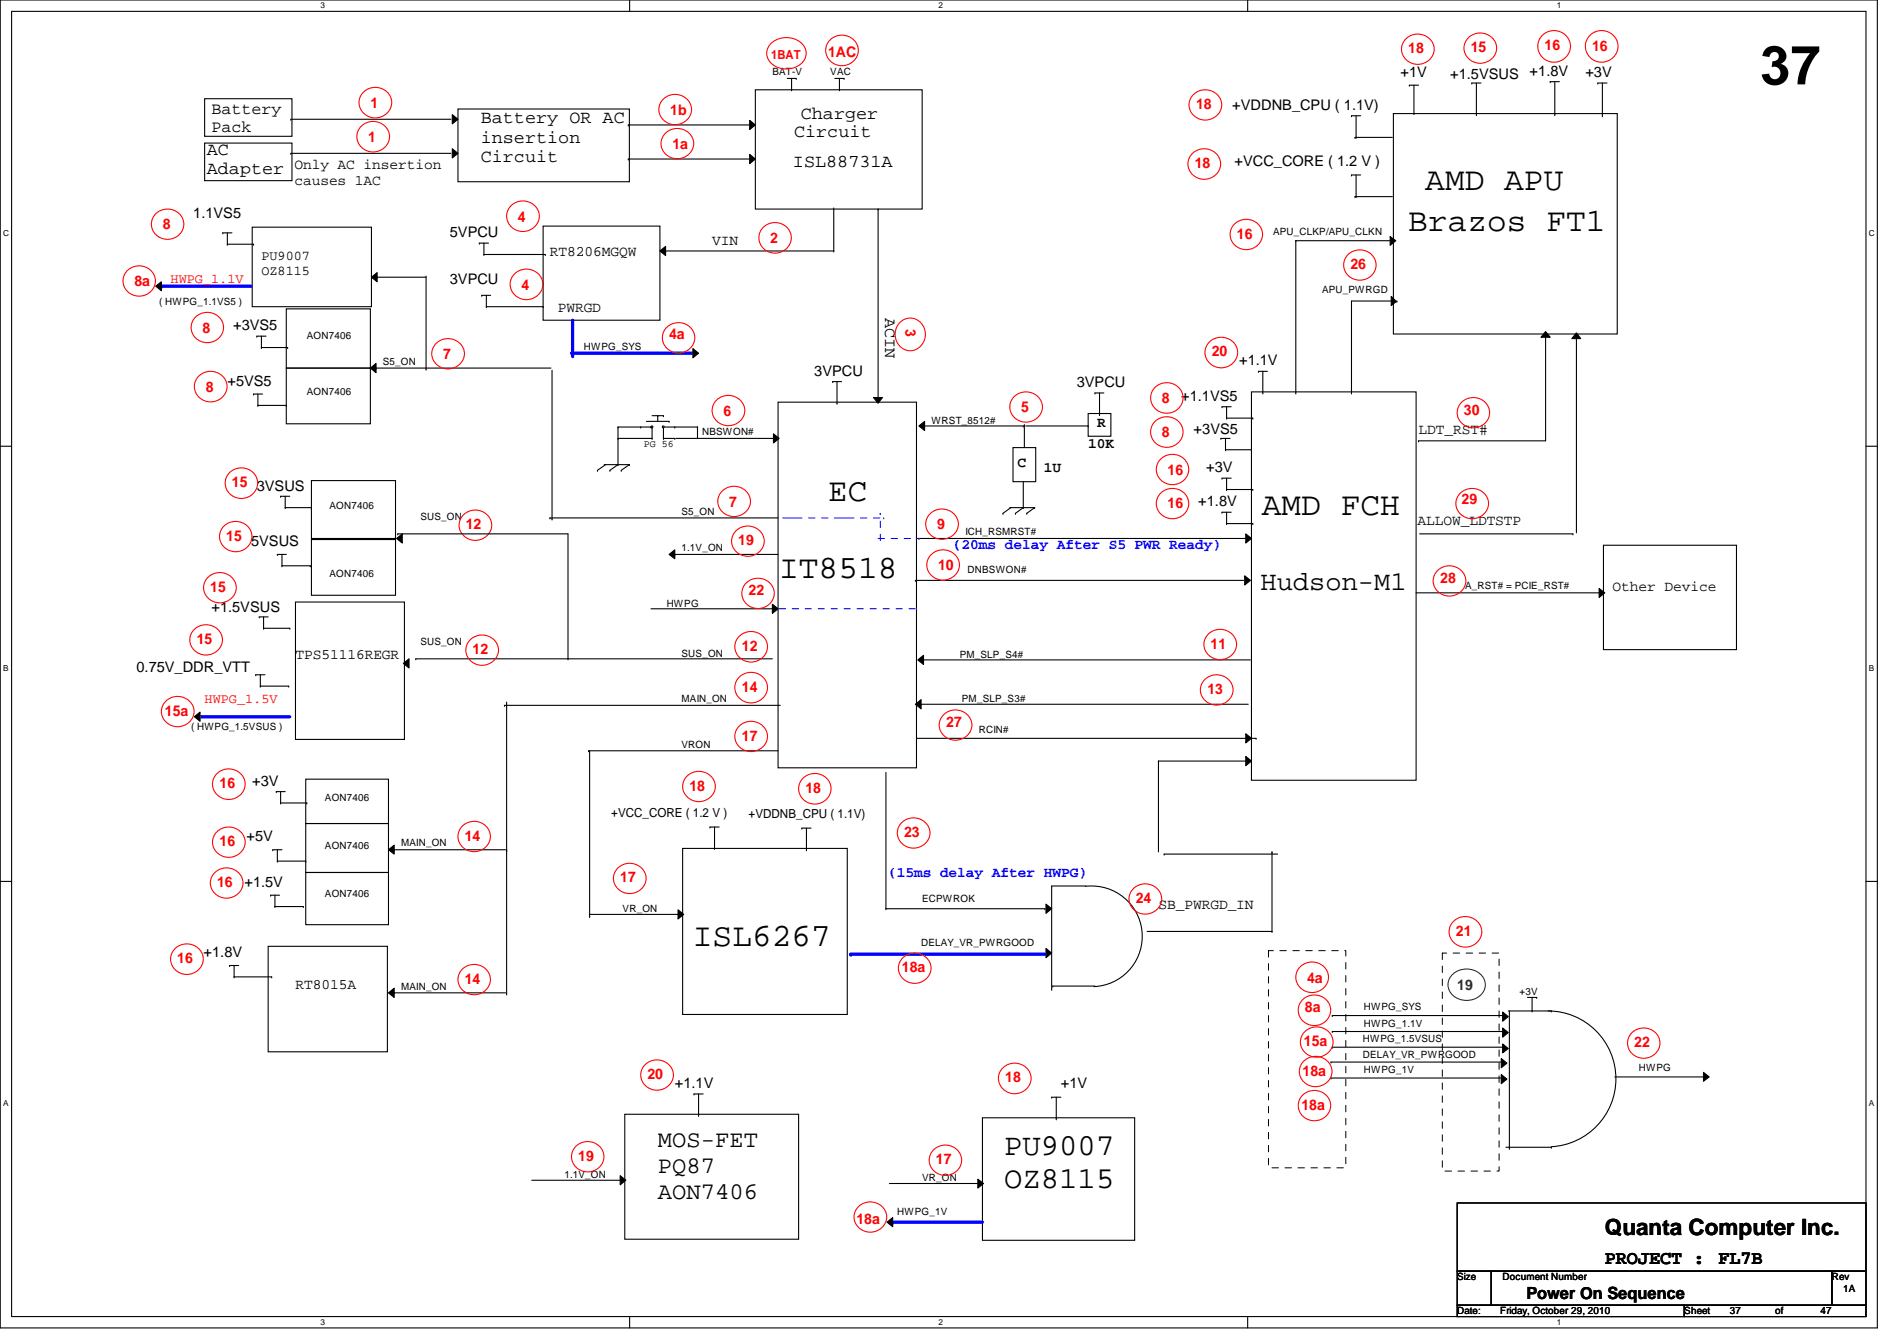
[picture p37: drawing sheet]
<svg xmlns="http://www.w3.org/2000/svg" width="297mm" height="210mm" viewBox="0 0 297 210" stroke-linecap="round" stroke-linejoin="round" font-family="sans-serif">
<defs><g id="words">
<text font-size="8.5" x="275.6" y="13.2">37</text>
<g font-size="5.1">
<text x="223.2" y="29.7">AMD APU</text>
<text x="220.5" y="36.1">Brazos FT1</text>
<text x="129.7" y="78.4">EC</text>
<text x="197.6" y="80.6">AMD FCH</text>
<text x="122" y="90.5">IT8518</text>
<text x="108.5" y="148.1">ISL6267</text>
</g>
<g font-size="4.8">
<text x="157.2" y="180.8">PU9007</text>
<text x="157.2" y="185.9">OZ8115</text>
</g>
<text font-size="4.2" x="197.4" y="92.3">Hudson-M1</text>
<g font-size="3.7">
<text x="103" y="179.6">MOS-FET</text>
<text x="103" y="183.6">PQ87</text>
<text x="103" y="187.6">AON7406</text>
</g>
<text font-size="3.5" x="251.3" y="193.3">Quanta Computer Inc.</text>
<g font-size="3">
<text x="251.3" y="197.9">PROJECT :</text>
<text x="269.1" y="197.9">FL7B</text>
</g>
<g font-size="2.8">
<text x="75.3" y="19.3">Battery OR AC</text>
<text x="75.3" y="22.3">insertion</text>
<text x="124.3" y="21.5">Circuit</text>
<text x="125.4" y="18.6">Charger</text>
<text x="32.4" y="24.3">AC</text>
<text x="32.4" y="27.3">Adapter</text>
<text x="75.3" y="25.3">Circuit</text>
<text x="124.2" y="26.1">ISL88731A</text>
</g>
<g font-size="2.6">
<text x="33.1" y="17.8">Battery</text>
<text x="33.1" y="20.6">Pack</text>
<text x="138.6" y="49.8" transform="rotate(90 138.6 49.8)">ACIN</text>
<text x="239" y="203.3">Power On Sequence</text>
</g>
<g font-size="2.3" fill="#f00">
<text x="129.7" y="8.9">1AC</text>
<text x="220.5" y="8.3">18</text>
<text x="230.3" y="8.2">15</text>
<text x="241.8" y="7.8">16</text>
<text x="249.3" y="8">16</text>
<text x="58" y="16.9">1</text>
<text x="104.9" y="17.9">1b</text>
<text x="187.3" y="17.1">18</text>
<text x="57.7" y="22.2">1</text>
<text x="105.3" y="23.3">1a</text>
<text x="187.1" y="26.3">18</text>
<text x="25.5" y="35.9">8</text>
<text x="81.1" y="34.7">4</text>
<text x="120.6" y="38">2</text>
<text x="193.7" y="37.3">16</text>
<text x="21" y="44.8">8a</text>
<text x="81.7" y="45.3">4</text>
<text x="211.5" y="42.1">26</text>
<text x="31.7" y="52.1">8</text>
<text x="104.8" y="53.1">4a</text>
<text x="141.8" y="51.6" transform="rotate(90 141.8 51.6)">3</text>
<text x="69.4" y="56.2">7</text>
<text x="189.7" y="55.8">20</text>
<text x="32.2" y="61.3">8</text>
<text x="113.3" y="65.1">6</text>
<text x="159.9" y="64.5">5</text>
<text x="181.9" y="63.1">8</text>
<text x="229.2" y="64.9">30</text>
<text x="181.9" y="68.5">8</text>
<text x="36.3" y="76.2">15</text>
<text x="182.8" y="74.3">16</text>
<text x="72.9" y="82.8">12</text>
<text x="114.2" y="79.3">7</text>
<text x="146.7" y="82.8">9</text>
<text x="182.8" y="79.5">16</text>
<text x="228.9" y="78.9">29</text>
<text x="35.4" y="84.6">15</text>
<text x="115.6" y="85.3">19</text>
<text x="146.9" y="89.2">10</text>
<text x="32.9" y="92.6">15</text>
<text x="117.2" y="93.1">22</text>
<text x="225.5" y="91.2">28</text>
<text x="30.8" y="100.8">15</text>
<text x="116.2" y="101.9">12</text>
<text x="189.6" y="101.5">11</text>
<text x="74" y="102.4">12</text>
<text x="25.8" y="112">15a</text>
<text x="116.2" y="108.2">14</text>
<text x="148.2" y="113.8">27</text>
<text x="189.1" y="108.6">13</text>
<text x="116.2" y="115.9">17</text>
<text x="34.4" y="123.4">16</text>
<text x="107.9" y="123.7">18</text>
<text x="126.1" y="124.1">18</text>
<text x="72.8" y="131.6">14</text>
<text x="141.6" y="131">23</text>
<text x="34.4" y="132.5">16</text>
<text x="34" y="138.9">16</text>
<text x="97.1" y="138.1">17</text>
<text x="177.8" y="141.4">24</text>
<text x="228" y="146.5">21</text>
<text x="27.8" y="150.7">16</text>
<text x="72.8" y="154">14</text>
<text x="141.2" y="152.2">18a</text>
<text x="204.7" y="153.8">4a</text>
<text x="204.3" y="158.4">8a</text>
<text x="204.2" y="163.7">15a</text>
<text x="255.9" y="163.9">22</text>
<text x="101.4" y="168.9">20</text>
<text x="157.4" y="169.4">18</text>
<text x="203.8" y="173.7">18a</text>
<text x="204" y="168.4">18a</text>
<text x="90.5" y="181.7">19</text>
<text x="146.6" y="182.2">17</text>
<text x="134.1" y="191.6">18a</text>
</g>
<g font-size="2.3">
<text x="239.5" y="11.9">+1.8V</text>
<text x="193" y="17.2">+VDDNB_CPU ( 1.1V)</text>
<text x="219.3" y="12">+1V</text>
<text x="227.1" y="12.4">+1.5VSUS</text>
<text x="248.2" y="12">+3V</text>
<text x="46.1" y="26.4">Only AC insertion</text>
<text x="46.1" y="28.9">causes 1AC</text>
<text x="193.3" y="25.9">+VCC_CORE ( 1.2 V )</text>
<text x="30.3" y="34.1">1.1VS5</text>
<text x="70.4" y="37.1">5VPCU</text>
<text x="86.1" y="40.1">RT8206MGQW</text>
<text x="111.5" y="38.3">VIN</text>
<text x="70.4" y="44.4">3VPCU</text>
<text x="36.5" y="51.7">+3VS5</text>
<text x="87.3" y="48.8">PWRGD</text>
<text x="127.5" y="58.8">3VPCU</text>
<text x="194" y="57.2">+1.1V</text>
<text x="35.6" y="60.4">+5VS5</text>
<text x="168.6" y="60.6">3VPCU</text>
<text x="185" y="62.7">+1.1VS5</text>
<text x="170.4" y="70.1">10K</text>
<text x="171.8" y="66.8">R</text>
<text x="186.9" y="67.9">+3VS5</text>
<text x="222.1" y="68">LDT_RST#</text>
<text x="40.2" y="76.9">3VSUS</text>
<text x="159.3" y="73.2">C</text>
<text x="163.4" y="73.9">1U</text>
<text x="188.8" y="73.9">+3V</text>
<text x="187.6" y="79.2">+1.8V</text>
<text x="222" y="82.2">ALLOW_LDTSTP</text>
<text x="39.3" y="85.5">5VSUS</text>
<text x="33.1" y="95.8">+1.5VSUS</text>
<text x="252.5" y="92.5">Other Device</text>
<text x="21.4" y="105.2">0.75V_DDR_VTT</text>
<text x="46.3" y="103.2">TPS51116REGR</text>
<text x="39.5" y="123">+3V</text>
<text x="38.6" y="131.7">+5V</text>
<text x="38.3" y="138.8">+1.5V</text>
<text x="181.4" y="142.3">SB_PWRGD_IN</text>
<text x="31.9" y="149.8">+1.8V</text>
<text x="46.3" y="154.8">RT8015A</text>
<text x="105.7" y="170.3">+1.1V</text>
<text x="166.1" y="170.3">+1V</text>
</g>
<g font-size="2.3" fill="#00f">
<text x="149.2" y="86">(20ms delay After S5 PWR Ready)</text>
<text x="139.1" y="137.3">(15ms delay After HWPG)</text>
</g>
<text font-size="2.3" fill="#008000" x="228.2" y="155">19</text>
<g font-size="2.1">
<text x="40.9" y="40.8">PU9007</text>
<text x="40.9" y="43">OZ8115</text>
</g>
<g font-size="2.1" fill="#f00">
<text x="26.7" y="44.3">HWPG_1.1V</text>
<text x="32" y="110.1">HWPG_1.5V</text>
</g>
<text font-size="1.9" fill="#f00" x="120.8" y="9.3">1BAT</text>
<g font-size="1.9">
<text x="95.7" y="127.8">+VCC_CORE ( 1.2 V )</text>
<text x="117.2" y="128">+VDDNB_CPU ( 1.1V)</text>
</g>
<g font-size="1.6">
<text x="120.9" y="11.8">BAT-V</text>
<text x="130" y="11.8">VAC</text>
<text x="199.3" y="36.8">APU_CLKP/APU_CLKN</text>
<text x="24.9" y="47.7">( HWPG_1.1VS5 )</text>
<text x="207" y="45.9">APU_PWRGD</text>
<text x="48" y="53">AON7406</text>
<text x="59.9" y="57.1">S5_ON</text>
<text x="91.4" y="54.8">HWPG_SYS</text>
<text x="48" y="61.9">AON7406</text>
<text x="100.8" y="70">PG 56</text>
<text x="109.9" y="68.1">NBSWON#</text>
<text x="145.8" y="66.3">WRST_8512#</text>
<text x="51.6" y="79.7">AON7406</text>
<text x="65.8" y="81.4">SUS_ON</text>
<text x="106.7" y="80.6">S5_ON</text>
<text x="151.2" y="83.8">ICH_RSMRST#</text>
<text x="106.7" y="86.2">1.1V_ON</text>
<text x="151.5" y="89.6">DNBSWON#</text>
<text x="51.6" y="90.3">AON7406</text>
<text x="104.4" y="95">HWPG</text>
<text x="229.4" y="92.1">A_RST# = PCIE_RST#</text>
<text x="65.8" y="101">SUS_ON</text>
<text x="106.7" y="102.8">SUS_ON</text>
<text x="150.3" y="103">PM_SLP_S4#</text>
<text x="106.7" y="109.9">MAIN_ON</text>
<text x="150.6" y="109.9">PM_SLP_S3#</text>
<text x="29.9" y="114.3">( HWPG_1.5VSUS )</text>
<text x="106.7" y="117">VRON</text>
<text x="153.3" y="114.7">RCIN#</text>
<text x="50.9" y="125.3">AON7406</text>
<text x="50.9" y="132.8">AON7406</text>
<text x="62.8" y="132.5">MAIN_ON</text>
<text x="50.9" y="140.5">AON7406</text>
<text x="97.5" y="142.8">VR_ON</text>
<text x="144.4" y="141.2">ECPWROK</text>
<text x="144.2" y="148.1">DELAY_VR_PWRGOOD</text>
<text x="62.8" y="154.9">MAIN_ON</text>
<text x="238" y="155.8">+3V</text>
<text x="213.6" y="158.1">HWPG_SYS</text>
<text x="213.6" y="160.7">HWPG_1.1V</text>
<text x="213.4" y="163.1">HWPG_1.5VSUS</text>
<text x="213.4" y="165.6">DELAY_VR_PWRGOOD</text>
<text x="256.6" y="167.7">HWPG</text>
<text x="213.6" y="168">HWPG_1V</text>
<text x="88.4" y="184.4">1.1V_ON</text>
<text x="144.4" y="184.9">VR_ON</text>
<text x="140.5" y="190.2">HWPG_1V</text>
<text x="228.2" y="200.4">Size</text>
<text x="235.3" y="200.4">Document Number</text>
<text x="286.8" y="200.4">Rev</text>
<text x="288.6" y="202.2">1A</text>
<text x="228.2" y="205.7">Date:</text>
<text x="234.9" y="205.7">Friday, October 29, 2010</text>
<text x="263.7" y="205.7">Sheet</text>
<text x="270.8" y="205.7">37</text>
<text x="278" y="205.7">of</text>
<text x="285.1" y="205.7">47</text>
</g>
<g font-size="1.3">
<text x="50.2" y="1.3">3</text>
<text x="147" y="1.3">2</text>
<text x="243.8" y="1.3">1</text>
<text x=".5" y="37">C</text>
<text x="292.6" y="37">C</text>
<text x=".5" y="105">B</text>
<text x="292.6" y="105">B</text>
<text x=".5" y="173.1">A</text>
<text x="292.6" y="173.1">A</text>
<text x="50.2" y="207.4">3</text>
<text x="147" y="207.4">2</text>
<text x="243.8" y="207.4">1</text>
</g>
</g></defs>
<path d="M0 0h294v207.9h-294zM1.8 1.8h290.4v204.3h-290.4z" fill="none" stroke="#000" stroke-width=".17"/>
<g fill="#fff">
<path d="M50.2 .2h.7v1.4h-.7z"/>
<path d="M50.2 206.2h.7v1.4h-.7z"/>
</g>
<path d="M98.6 0v1.8M98.6 206.1v1.8" fill="none" stroke="#000" stroke-width=".17"/>
<g fill="#fff">
<path d="M147 .2h.7v1.4h-.7z"/>
<path d="M147 206.2h.7v1.4h-.7z"/>
</g>
<path d="M195.4 0v1.8M195.4 206.1v1.8" fill="none" stroke="#000" stroke-width=".17"/>
<g fill="#fff">
<path d="M243.8 .2h.6v1.4h-.6z"/>
<path d="M243.8 206.2h.6v1.4h-.6z"/>
<path d="M.5 35.8h.9v1.4h-.9z"/>
<path d="M292.6 35.8h.9v1.4h-.9z"/>
<path d="M.5 103.9h.8v1.4h-.8z"/>
<path d="M292.6 103.9h.9v1.4h-.9z"/>
</g>
<path d="M0 69.8h1.8M292.2 69.8h1.8" fill="none" stroke="#000" stroke-width=".17"/>
<g fill="#fff">
<path d="M.5 172h.8v1.4h-.8z"/>
<path d="M292.6 172h.9v1.4h-.9z"/>
</g>
<g fill="none" stroke="#000" stroke-width=".17">
<path d="M32 15.5h13.7v5.8h-13.7zM45.5 18.7h.1M45.5 18.7h25.1M70.8 17.9l.9 .8-.9 .7zM71.7 17.1h26.8v11.3h-26.8zM98.4 19.6h.1M98.4 19.6h19M117.4 18.8l.9 .8-.9 .7zM118.3 14.1h26.1v18.6h-26.1zM123.3 12.3h1.4M123.9 14.1h.1M123.9 12.3v1.8"/>
<path d="M124.7 12.3h.1M130.7 12.3h1.5M131.4 14.1h.1M131.4 12.3v1.8M132.2 12.3h.1M32 22.4h13.7v5.9h-13.7zM45.5 24h.1M45.5 24h25.1M70.8 23.3l.9 .7-.9 .7zM75.1 38.1h.1M75.1 38.1h1.4M75.8 39.8h.1"/>
<path d="M75.8 39.8h9.6M75.8 38.1v1.7M85 35.4h18.3v14.7h-18.3zM85.4 39.8h.1M98.4 24.9h.1M98.4 24.9h19M103.3 39.3l.9-.7v1.4zM104.2 39.3h.1M104.2 39.3h26.4M117.4 24.2l.9 .7-.9 .7zM130.6 39.3h.1M130.6 32.6v6.7"/>
<path d="M75.4 46.2h.1M75.4 46.2h1.4M76.2 48h.1M76.2 48h8.8M76.2 46.2v1.8M85 48h.1M0 138h1.8M292.2 138h1.8M228.2 188.3h64v10.7h-64zM228.2 199h5.3v5.3h-5.3zM233.5 199h53.3v5.3h-53.3zM286.8 199h5.4v5.3h-5.4z"/>
<path d="M228.2 204.3h35.5v1.8h-35.5zM263.7 204.3h28.5v1.8h-28.5z"/>
</g>
<g fill="#000">
<path d="M70.8 17.9l.9 .8-.9 .7z" fill-rule="evenodd"/>
<path d="M117.4 18.8l.9 .8-.9 .7z" fill-rule="evenodd"/>
<path d="M70.8 23.3l.9 .7-.9 .7z" fill-rule="evenodd"/>
<path d="M103.3 39.3l.9-.7v1.4z" fill-rule="evenodd"/>
<path d="M117.4 24.2l.9 .7-.9 .7z" fill-rule="evenodd"/>
</g>
<path d="M120.7 6.8a3.6 3.6 0 0 1 5.2 .5 2.23 2.23 0 0 1-1.4 3.2 3.3 3.3 0 0 1-4.4-1.6 2.1 2.1 0 0 1 .6-2.1zM129.8 6.4a2.56 2.56 0 0 1 3.1-.7 2.56 2.56 0 0 1 1.4 2.7 2.56 2.56 0 0 1-3 1.8 2.56 2.56 0 0 1-2-2.9z" fill="none" stroke="#f00" stroke-width=".17"/>
<path d="M89.5 55.3h19.2" fill="none" stroke="#00f" stroke-width=".51"/>
<circle cx="108.7" cy="55.3" r=".25" fill="#00f"/>
<path d="M108.5 54.6l.9 .7-.9 .7z" fill-rule="evenodd" fill="#000"/>
<path d="M108.5 54.6l.9 .7-.9 .7z" fill="none" stroke="#000" stroke-width=".17"/>
<path d="M89.7 50.1v5.6" fill="none" stroke="#00f" stroke-width=".51"/>
<circle cx="89.7" cy="55.7" r=".25" fill="#00f"/>
<g fill="none" stroke="#000" stroke-width=".17">
<path d="M34.9 36.4h.1M34.9 36.4h1.4M35.6 38.2h.1M35.6 38.2h4.1M35.6 36.4v1.8M39.5 35.6h18.7v12.4h-18.7zM39.7 38.2h.1M137.5 32.7h.1M137.5 32.7v29.5M40.2 52.6h.1M40.2 52.6h1.5M40.9 54.4h.1"/>
<path d="M40.9 54.4h4.1M40.9 52.6v1.8M44.8 48.3h13.2v9.3h-13.2zM44.8 57.6h13.2v8.7h-13.2zM45 54.4h.1M58 57.6l.9-.7v1.4zM58.2 43.4l.9-.7v1.4zM58.9 57.6h.1M58.9 57.6h27.4M59.1 43.4h.1M59.1 43.4h7.6M66.7 57.8h.1"/>
<path d="M66.7 43.2v14.6M86.4 58v23.2M130.4 59.7h.1M130.4 59.7h1.4M131.1 59.7v3.4M211.6 47.3v14.2M242 51.9l.7 .9h-1.4zM242 52.6h.1M242 52.6v16.4h-19.9M246.8 52.1l.7 .9h-1.4zM246.8 52.8h.1M246.8 52.8v30.6"/>
<path d="M39.7 61.7h.1M39.7 61.7h1.4M40.4 63.5h.1M40.4 63.5h4.4M40.4 61.7v1.8M43.9 77.7h.1M43.9 77.7h1.5M44.7 79.5h.1M44.7 79.5h4.1M44.7 77.7v1.8M44.8 63.5h.1M48.8 75.2h13.1v9.1h-13.1z"/>
<path d="M48.8 79.5h.1M93.6 73.6h.1M94.6 72.7h3.9M94.8 72.7l-1.2 .9M95.5 73.6h.1M96.8 66.8h.1M96.8 68.6h.1M96.8 72.7h.1M96.8 66.8v5.9M96.8 66.8h5.1M96.8 68.6h5.3M96.8 72.7l-1.3 .9"/>
<path d="M97.3 73.6h.1M98.5 72.7h.1M98.5 72.7l-1.2 .9M100.3 66.8h.1M101.2 66h3.6M101.9 66.8h.1M102 66.7h.2v.2h-.2zM102.1 68.6h.1M102.1 65.1h1.8M102.1 67v1.6M103 65.1h.1M103 65.1v.9"/>
<path d="M103.7 66.7h.3v.2h-.3zM103.9 65.1h.1M103.9 68.6h.1M103.9 68.6h1.8M103.9 67v1.6M104.1 66.8h5.1M104.8 66h.1M105.7 66.8h.1M105.7 68.6h.1M105.8 68.6h15.3M109.2 66.8h.1M109.2 66.8v1.8"/>
<path d="M121.1 67.9l.9 .7-.9 .7zM121.1 68.6h.1M121.8 62.9h21.7v57.3h-21.7zM131.1 63.1h.1M136.8 62.2h1.4l-.7 .9zM143.9 66.7l.9-.7v1.4zM144.2 66.7h16M158.1 79.5h3.9M158.3 79.5l-1.2 .8M158.6 70.1h3.6v5.3h-3.6zM160.2 66.7h.1M160.2 79.5h.1"/>
<path d="M160.2 75.4v4.1M160.2 79.5l-1.2 .8M160.4 66.5h.1M160.4 66.5v3.6M160.6 66.7h9.8M162 79.5h.1M162 79.5l-1.2 .8M170.4 64.7h3.5v3.6h-3.5zM170.4 66.7h.1M171.4 61.5h.1M171.4 61.5h1.4M172.2 64.9h.1"/>
<path d="M172.2 61.5v3.4M196 61.3h25.7v60.8h-25.7zM211.6 61.5h.1M222.1 69h.1M40.6 96.6h.1M40.6 96.6h1.4M41.3 98.3h.1M41.3 98.3h4.1M41.3 96.6v1.7M43.4 86.8h.1M43.4 86.8h1.4M44.2 88.6h.1"/>
<path d="M44.2 88.6h4.4M44.2 86.8v1.8M45.4 98.3h.1M46.3 94.2h17v21.5h-17zM48.6 88.6h.1M48.8 84.5h13.1v8.7h-13.1zM86.1 81.1h.1M86.1 81.1h35.7M86.4 81.2h.1M88.9 83.6v19.5M143.3 90.8h.1M143.3 90.8h51.4"/>
<path d="M143.5 84.3h.1M143.5 84.3h51.6M157.1 80.3h.1M159 80.3h.1M160.8 80.3h.1M194.9 90.1l.9 .7-.9 .8zM195.1 83.6l.9 .7-.9 .7zM221.7 92.8h29.4M222.3 83.6h24M246.3 83.6h.1M250.4 92.1l.9 .7-.9 .7zM251.1 92.8h.1"/>
<path d="M40 105.6h.1M40 105.6h1.5M40.8 107.4h.1M40.8 107.4h4.4M40.8 105.6v1.8M45.2 107.4h.1M63.2 103.8l.8-.7v1.5zM65.1 103.1h.1M65.1 103.1h55.8M79 110.4h.1M79 110.4h43.2M79.3 109.9v45.7"/>
<path d="M88.9 103.1h.1M143.3 110.2l.9-.7v1.5zM143.5 115.6h53.2M143.7 103.3l.9-.7v1.4zM144.2 110.2h.1M144.2 110.2h51.2M144.6 103.3h.1M144.6 103.3h51.2M195.1 114.9l.9 .7-.9 .7zM196.7 115.6h.1M42.7 133h.1M42.7 133h1.5"/>
<path d="M43.3 123.9h.1M43.3 123.9h1.4M43.4 134.8h.1M43.4 134.8h4.5M43.4 133v1.8M43.9 125.7h.1M43.9 125.7h4.1M43.9 123.9v1.8M47.9 122h12.9v6.9h-12.9zM47.9 128.9h12.9v7.7h-12.9zM47.9 136.6h12.9v8.1h-12.9zM47.9 134.8h.1"/>
<path d="M48 125.7h.1M60.8 133l.9-.7v1.4zM61.7 133h.1M61.7 133h17.5M79.3 133.2h.1M42 148.1h18.7v16.5h-18.7zM60.8 155.4l.9-.7v1.4zM61.7 155.4h.1M61.7 155.4h17.5M79.3 155.6h.1"/>
</g>
<g fill="none" stroke="#f00" stroke-width=".17">
<path d="M56.4 19.9a2.56 2.56 0 0 1 3.1-.7 2.56 2.56 0 0 1 1.4 2.7 2.56 2.56 0 0 1-3 1.8 2.56 2.56 0 0 1-2-2.9zM56.8 14.6a2.56 2.56 0 0 1 3-.7 2.56 2.56 0 0 1 1.5 2.7 2.56 2.56 0 0 1-3 1.8 2.56 2.56 0 0 1-2-2.9zM103.7 15.7a2.56 2.56 0 0 1 3-.7 2.56 2.56 0 0 1 1.5 2.7 2.56 2.56 0 0 1-3 1.8 2.56 2.56 0 0 1-2-2.9zM24.2 33.6a2.54 2.54 0 0 1 3.1-.7 2.54 2.54 0 0 1 1.4 2.7 2.54 2.54 0 0 1-3 1.8 2.54 2.54 0 0 1-1.9-2.9zM79.9 32.3a2.56 2.56 0 0 1 3-.6 2.56 2.56 0 0 1 1.5 2.7 2.56 2.56 0 0 1-3 1.8 2.56 2.56 0 0 1-2-2.9zM104.1 21a2.56 2.56 0 0 1 3-.7 2.56 2.56 0 0 1 1.5 2.7 2.56 2.56 0 0 1-3 1.8 2.56 2.56 0 0 1-2-2.9zM119.4 35.7a2.54 2.54 0 0 1 3-.7 2.54 2.54 0 0 1 1.4 2.8 2.52 2.52 0 0 1-3.2 1.7 2.52 2.52 0 0 1-1.5-3.3zM30.5 49.8a2.54 2.54 0 0 1 3-.7 2.54 2.54 0 0 1 1.4 2.7 2.54 2.54 0 0 1-2.9 1.8 2.54 2.54 0 0 1-2-2.9zM31 59a2.56 2.56 0 0 1 3-.7 2.56 2.56 0 0 1 1.5 2.7 2.56 2.56 0 0 1-3 1.9 2.56 2.56 0 0 1-2-3zM68.2 53.9a2.56 2.56 0 0 1 3-.7 2.56 2.56 0 0 1 1.5 2.7 2.56 2.56 0 0 1-3 1.8 2.56 2.56 0 0 1-2-2.9zM80.4 43a2.56 2.56 0 0 1 3.1-.7 2.56 2.56 0 0 1 1.4 2.7 2.56 2.56 0 0 1-3 1.9 2.56 2.56 0 0 1-2-3zM104.3 51.4a2.54 2.54 0 0 1 3-.7 2.54 2.54 0 0 1 1.4 2.7 2.54 2.54 0 0 1-3 1.8 2.54 2.54 0 0 1-1.9-2.9z"/>
<path d="M141 50.3a2.46 2.46 0 0 1 3.3 .3 2.46 2.46 0 0 1 .1 3.3 2.33 2.33 0 0 1-2.7 .8 2.33 2.33 0 0 1-1.5-2.4 2.61 2.61 0 0 1 .8-2zM210.9 40a2.54 2.54 0 0 1 3-.7 2.54 2.54 0 0 1 1.5 2.7 2.54 2.54 0 0 1-3 1.8 2.54 2.54 0 0 1-1.9-2.9zM35.8 74.1a2.54 2.54 0 0 1 3-.7 2.54 2.54 0 0 1 1.5 2.8 2.52 2.52 0 0 1-3.3 1.7 2.52 2.52 0 0 1-1.5-3.3zM112.1 62.8a2.56 2.56 0 0 1 3-.7 2.56 2.56 0 0 1 1.5 2.7 2.56 2.56 0 0 1-3 1.8 2.56 2.56 0 0 1-2-2.9zM113 77a2.56 2.56 0 0 1 3-.7 2.56 2.56 0 0 1 1.4 2.7 2.56 2.56 0 0 1-3 1.8 2.56 2.56 0 0 1-1.9-2.9zM158.7 62.2a2.56 2.56 0 0 1 3-.7 2.56 2.56 0 0 1 1.5 2.7 2.56 2.56 0 0 1-3 1.8 2.56 2.56 0 0 1-2-2.8zM228.5 77.3a2.56 2.56 0 0 1 3-.7 2.56 2.56 0 0 1 1.5 2.8 2.56 2.56 0 0 1-3 1.8 2.56 2.56 0 0 1-2-2.9zM228.7 63.1a2.54 2.54 0 0 1 3-.7 2.54 2.54 0 0 1 1.5 2.7 2.54 2.54 0 0 1-3 1.8 2.54 2.54 0 0 1-2-2.8zM32.4 90.5a2.56 2.56 0 0 1 3-.7 2.56 2.56 0 0 1 1.5 2.7 2.56 2.56 0 0 1-3 1.8 2.56 2.56 0 0 1-2-2.9zM34.9 82.5a2.54 2.54 0 0 1 3-.7 2.54 2.54 0 0 1 1.5 2.7 2.54 2.54 0 0 1-3 1.8 2.54 2.54 0 0 1-2-2.9zM72.4 80.7a2.56 2.56 0 0 1 3-.7 2.56 2.56 0 0 1 1.5 2.7 2.56 2.56 0 0 1-3 1.8 2.56 2.56 0 0 1-2-2.8zM115.6 99.7a2.56 2.56 0 0 1 3-.7 2.56 2.56 0 0 1 1.5 2.8 2.56 2.56 0 0 1-3 1.8 2.56 2.56 0 0 1-2-2.9z"/>
<path d="M145.5 80.6a2.56 2.56 0 0 1 3-.7 2.56 2.56 0 0 1 1.5 2.7 2.56 2.56 0 0 1-3 1.8 2.56 2.56 0 0 1-2-2.9zM145.7 87a2.56 2.56 0 0 1 3-.7 2.56 2.56 0 0 1 1.5 2.7 2.56 2.56 0 0 1-3 1.8 2.56 2.56 0 0 1-2-2.9zM189.1 99.4a2.56 2.56 0 0 1 3-.7 2.56 2.56 0 0 1 1.5 2.7 2.56 2.56 0 0 1-3 1.8 2.56 2.56 0 0 1-2-2.9zM225 89.4a2.56 2.56 0 0 1 3-.6 2.56 2.56 0 0 1 1.5 2.7 2.56 2.56 0 0 1-3 1.8 2.56 2.56 0 0 1-2-2.9zM73.5 100.3a2.56 2.56 0 0 1 3-.7 2.56 2.56 0 0 1 1.5 2.7 2.56 2.56 0 0 1-3 1.8 2.56 2.56 0 0 1-2-2.9zM115.6 106.1a2.56 2.56 0 0 1 3-.7 2.56 2.56 0 0 1 1.5 2.8 2.56 2.56 0 0 1-3 1.8 2.56 2.56 0 0 1-2-2.9zM147.6 112a2.56 2.56 0 0 1 3-.7 2.56 2.56 0 0 1 1.5 2.7 2.56 2.56 0 0 1-3 1.8 2.56 2.56 0 0 1-2-2.8zM188.5 106.5a2.56 2.56 0 0 1 3-.7 2.56 2.56 0 0 1 1.5 2.7 2.56 2.56 0 0 1-3 1.8 2.56 2.56 0 0 1-2-2.9zM72.3 129.5a2.54 2.54 0 0 1 3-.7 2.54 2.54 0 0 1 1.4 2.7 2.54 2.54 0 0 1-3 1.8 2.54 2.54 0 0 1-1.9-2.9zM72.3 151.8a2.54 2.54 0 0 1 3-.6 2.54 2.54 0 0 1 1.4 2.7 2.54 2.54 0 0 1-3 1.8 2.54 2.54 0 0 1-1.9-2.9z"/>
</g>
<g fill="#000">
<path d="M58 57.6l.9-.7v1.4z" fill-rule="evenodd"/>
<path d="M58.2 43.4l.9-.7v1.4z" fill-rule="evenodd"/>
<path d="M242 51.9l.7 .9h-1.4z" fill-rule="evenodd"/>
<path d="M246.8 52.1l.7 .9h-1.4z" fill-rule="evenodd"/>
<path d="M121.1 67.9l.9 .7-.9 .7z" fill-rule="evenodd"/>
<path d="M136.8 62.2h1.4l-.7 .9z" fill-rule="evenodd"/>
<path d="M143.9 66.7l.9-.7v1.4z" fill-rule="evenodd"/>
<path d="M194.9 90.1l.9 .7-.9 .8z" fill-rule="evenodd"/>
<path d="M195.1 83.6l.9 .7-.9 .7z" fill-rule="evenodd"/>
<path d="M250.4 92.1l.9 .7-.9 .7z" fill-rule="evenodd"/>
<path d="M63.2 103.8l.8-.7v1.5z" fill-rule="evenodd"/>
<path d="M143.3 110.2l.9-.7v1.5z" fill-rule="evenodd"/>
<path d="M143.7 103.3l.9-.7v1.4z" fill-rule="evenodd"/>
<path d="M195.1 114.9l.9 .7-.9 .7z" fill-rule="evenodd"/>
<path d="M60.8 133l.9-.7v1.4z" fill-rule="evenodd"/>
<path d="M60.8 155.4l.9-.7v1.4z" fill-rule="evenodd"/>
</g>
<path d="M25.3 44.8h14" fill="none" stroke="#00f" stroke-width=".51"/>
<circle cx="25.3" cy="44.8" r=".25" fill="#00f"/>
<path d="M24.4 44.8l.9-.7v1.4z" fill-rule="evenodd" fill="#000"/>
<path d="M24.4 44.8l.9-.7v1.4z" fill="none" stroke="#000" stroke-width=".17"/>
<path d="M19.8 42.5a2.54 2.54 0 0 1 3-.7 2.54 2.54 0 0 1 1.5 2.7 2.54 2.54 0 0 1-3 1.8 2.54 2.54 0 0 1-2-2.9zM30.3 98.7a2.56 2.56 0 0 1 3-.7 2.56 2.56 0 0 1 1.5 2.7 2.56 2.56 0 0 1-3 1.8 2.56 2.56 0 0 1-2-2.9z" fill="none" stroke="#f00" stroke-width=".17"/>
<path d="M31.3 112.2h14.1" fill="none" stroke="#00f" stroke-width=".51"/>
<circle cx="31.3" cy="112.2" r=".25" fill="#00f"/>
<g fill="#000">
<path d="M217.7 37l.9 .7-.9 .7z" fill-rule="evenodd"/>
<path d="M104.8 86.8l.9-.7v1.4z" fill-rule="evenodd"/>
<path d="M120.9 94.6l.9 .7-.9 .7z" fill-rule="evenodd"/>
<path d="M30.4 112.2l.9-.7v1.4z" fill-rule="evenodd"/>
<path d="M106.2 142.4l.9 .7-.9 .7z" fill-rule="evenodd"/>
<path d="M163.8 141.5l.9 .7-.9 .8z" fill-rule="evenodd"/>
<path d="M163.8 148.5l.9 .7-.9 .7z" fill-rule="evenodd"/>
<path d="M235.3 158.4l.9 .7-.9 .8z" fill-rule="evenodd"/>
<path d="M235.1 165.7l.9 .7-.9 .7z" fill-rule="evenodd"/>
<path d="M235.1 168.2l.9 .7-.9 .7z" fill-rule="evenodd"/>
<path d="M235.3 160.9l.9 .7-.9 .7z" fill-rule="evenodd"/>
<path d="M235.3 163.4l.9 .7-.9 .7z" fill-rule="evenodd"/>
<path d="M266.7 167.9l.9 .7-.9 .6z" fill-rule="evenodd"/>
<path d="M153.1 184.6l.9 .7-.9 .7z" fill-rule="evenodd"/>
</g>
<g fill="none" stroke="#000" stroke-width=".17">
<path d="M218.2 17.8h35v34.5h-35zM230.5 13h.1M230.5 13h1.4M231.2 17.9h.1M231.2 13v4.9M217.7 37l.9 .7-.9 .7zM197.1 58.1h.1M197.1 58.1h1.4M197.7 58.1v3.4M191.2 68.6h.1M191.2 68.6h1.4M191.3 63.7h.1"/>
<path d="M191.3 74.8h.1M191.3 63.7h1.5M191.3 74.8h1.5M191.9 70.4h.1M191.9 70.4h4.1M191.9 68.6v1.8M192.1 65.4h.1M192.1 76.6h.1M192.1 65.4h4.1M192.1 63.7v1.7M192.1 74.8v1.8M192.1 76.6h4.1"/>
<path d="M196 70.4h.1M196.2 65.4h.1M196.2 76.6h.1M197.7 61.5h.1M101.9 95.3h19.2M104.8 86.8l.9-.7v1.4zM105.7 86.8h.1M105.7 86.8h16.1M120.9 94.6l.9 .7-.9 .7zM121.1 95.3h.1M251.1 85.3h20.8v16.4h-20.8zM30.4 112.2l.9-.7v1.4z"/>
<path d="M92.2 117.5h.1M92.2 117.5h29.6M92.3 117.5v26M106.9 132.8h25.8v26h-25.8zM111.2 129.5h.1M111.2 129.5h1.4M111.9 132.8h.1M111.9 129.5v3.3M164.7 138.7h.1M164.7 138.7h5.3M164.7 138.9v16M170 138.7a7.9 7.9 0 0 1 8.8 7.2 7.9 7.9 0 0 1-7.5 8.5"/>
<path d="M92.3 143.5h.1M92.3 143.1h14.1M106.2 142.4l.9 .7-.9 .7zM106.4 143.1h.1M163.8 141.5l.9 .7-.9 .8zM163.8 148.5l.9 .7-.9 .7zM164.7 154.9h.1M164.8 154.3h.1M164.8 154.3h6.6M208.6 159h.1M208.6 159h26.7M235.3 158.4l.9 .7-.9 .8z"/>
<path d="M236.2 158.2h6.7M239.2 156.1h1.4M239.9 158.2h.1M239.9 156.1v2.1M240.6 156.1h.1M242.4 158.2a10.6 10.6 0 0 1 10.6 10.4 10.6 10.6 0 0 1-10.1 10.9M242.9 158.2h.1M153.8 175h23.9v19.1h-23.9zM164.7 171.7h.1M164.7 171.7h1.4M165.4 175.1h.1M165.4 171.7v3.4"/>
<path d="M208.4 166.2h.1M208.4 168.7h.1M208.4 166.2h26.7M208.4 168.7h26.7M208.6 161.5h.1M208.6 163.9h.1M208.6 161.5h26.7M208.6 163.9h26.7M235.1 165.7l.9 .7-.9 .7zM235.1 168.2l.9 .7-.9 .7zM235.3 160.9l.9 .7-.9 .7zM235.3 163.4l.9 .7-.9 .7z"/>
<path d="M235.8 179.6h7.1M242.9 179.6h.1M252.9 168.6h14M266.7 167.9l.9 .7-.9 .6zM266.9 168.6h.1M139.3 185.3h14M153.1 184.6l.9 .7-.9 .7zM153.3 185.3h.1"/>
</g>
<g fill="none" stroke="#f00" stroke-width=".17">
<path d="M189.2 53.7a2.56 2.56 0 0 1 3.1-.7 2.56 2.56 0 0 1 1.4 2.7 2.56 2.56 0 0 1-3 1.8 2.56 2.56 0 0 1-2-2.9zM180.7 60.8a2.54 2.54 0 0 1 3-.7 2.54 2.54 0 0 1 1.5 2.7 2.52 2.52 0 0 1-3.3 1.8 2.52 2.52 0 0 1-1.5-3.4zM180.7 66.1a2.54 2.54 0 0 1 3-.7 2.54 2.54 0 0 1 1.5 2.8 2.52 2.52 0 0 1-3.3 1.7 2.52 2.52 0 0 1-1.5-3.3zM181.6 72a2.54 2.54 0 0 1 3-.7 2.54 2.54 0 0 1 1.5 2.7 2.54 2.54 0 0 1-3 1.8 2.54 2.54 0 0 1-2-2.9zM115.1 83.2a2.56 2.56 0 0 1 3-.7 2.56 2.56 0 0 1 1.5 2.7 2.56 2.56 0 0 1-3 1.8 2.56 2.56 0 0 1-2-2.8zM116.7 91.4a2.54 2.54 0 0 1 3-.7 2.54 2.54 0 0 1 1.5 2.7 2.54 2.54 0 0 1-3 1.8 2.54 2.54 0 0 1-2-2.9zM25.8 109.9a2.56 2.56 0 0 1 3-.7 2.56 2.56 0 0 1 1.5 2.7 2.56 2.56 0 0 1-3 1.8 2.56 2.56 0 0 1-2-2.9zM115.6 113.8a2.56 2.56 0 0 1 3-.7 2.56 2.56 0 0 1 1.5 2.7 2.56 2.56 0 0 1-3 1.8 2.56 2.56 0 0 1-2-2.9zM33.8 121.2a2.56 2.56 0 0 1 3-.6 2.56 2.56 0 0 1 1.5 2.7 2.56 2.56 0 0 1-3 1.8 2.56 2.56 0 0 1-2-2.9zM33.8 130.3a2.56 2.56 0 0 1 3-.6 2.56 2.56 0 0 1 1.5 2.7 2.56 2.56 0 0 1-3 1.8 2.56 2.56 0 0 1-2-2.9zM96.6 136a2.56 2.56 0 0 1 3-.7 2.56 2.56 0 0 1 1.5 2.7 2.56 2.56 0 0 1-3 1.8 2.56 2.56 0 0 1-2-2.8zM107.4 121.6a2.56 2.56 0 0 1 3.1-.7 2.56 2.56 0 0 1 1.4 2.7 2.56 2.56 0 0 1-3 1.8 2.56 2.56 0 0 1-1.9-2.8z"/>
<path d="M141.1 128.9a2.56 2.56 0 0 1 3-.7 2.56 2.56 0 0 1 1.5 2.7 2.56 2.56 0 0 1-3 1.8 2.56 2.56 0 0 1-2-2.9zM177.3 139.2a2.56 2.56 0 0 1 3-.7 2.56 2.56 0 0 1 1.5 2.7 2.56 2.56 0 0 1-3 1.8 2.56 2.56 0 0 1-2-2.8zM203.5 151.5a2.56 2.56 0 0 1 3-.7 2.56 2.56 0 0 1 1.5 2.7 2.56 2.56 0 0 1-3.1 1.8 2.56 2.56 0 0 1-1.9-2.9zM203.8 156.6a2.54 2.54 0 0 1 3-.7 2.54 2.54 0 0 1 1.5 2.8 2.52 2.52 0 0 1-3.2 1.7 2.52 2.52 0 0 1-1.6-3.3zM156.9 167.3a2.56 2.56 0 0 1 3-.7 2.56 2.56 0 0 1 1.5 2.7 2.56 2.56 0 0 1-3 1.9 2.56 2.56 0 0 1-2-3zM203.8 171.6a2.54 2.54 0 0 1 3-.7 2.54 2.54 0 0 1 1.5 2.7 2.54 2.54 0 0 1-3 1.8 2.54 2.54 0 0 1-2-2.9zM204 166.2a2.56 2.56 0 0 1 3-.7 2.56 2.56 0 0 1 1.5 2.8 2.56 2.56 0 0 1-3 1.8 2.56 2.56 0 0 1-2-2.9zM204.2 161.6a2.56 2.56 0 0 1 3-.7 2.56 2.56 0 0 1 1.5 2.7 2.56 2.56 0 0 1-3 1.8 2.56 2.56 0 0 1-2-2.8zM255.4 161.8a2.54 2.54 0 0 1 3-.7 2.54 2.54 0 0 1 1.5 2.7 2.54 2.54 0 0 1-3 1.8 2.54 2.54 0 0 1-2-2.9zM146 180.1a2.54 2.54 0 0 1 3-.7 2.54 2.54 0 0 1 1.5 2.7 2.54 2.54 0 0 1-3 1.8 2.54 2.54 0 0 1-1.9-2.8z"/>
</g>
<path d="M198.6 148.8h12.1v34h-12.1zM225.8 149.2h8.9v34.1h-8.9z" fill="none" stroke="#000" stroke-width=".16" stroke-dasharray="1 1 1 1 1 1 1 1"/>
<path d="M227.4 152.6a3.1 3.1 0 0 1 5.1 1 2.6 2.6 0 0 1-2.8 3 2.53 2.53 0 0 1-2.7-3.5z" fill="none" stroke="#008000" stroke-width=".17"/>
<path d="M122 95.3h21.5M137.5 84.3h6.4M137.8 84.6v-4.3M137.8 80.3h.1M143.5 95.3h.1M143.9 84.3h.1" fill="none" stroke="#00f" stroke-width=".16" stroke-dasharray="1 1 1 1 1 1 1 1"/>
<path d="M122.6 81.1h15.8M138.4 81.1h.1" fill="none" stroke="#00f" stroke-width=".16" stroke-dasharray="3 1 1 1 1 1"/>
<path d="M139.8 191.3h14" fill="none" stroke="#00f" stroke-width=".51"/>
<circle cx="139.8" cy="191.3" r=".25" fill="#00f"/>
<g fill="#000">
<path d="M62.1 84.3l.9-.7v1.4z" fill-rule="evenodd"/>
<path d="M97.1 184l.9 .7-.9 .8z" fill-rule="evenodd"/>
<path d="M138.9 191.3l.9-.7v1.4z" fill-rule="evenodd"/>
</g>
<g fill="none" stroke="#000" stroke-width=".17">
<path d="M62.1 84.3l.9-.7v1.4zM62.3 83.6h.1M62.3 83.6h26.6M35.9 151.1h.1M35.9 151.1h1.5M36.7 152.9h.1M36.7 151.1v1.8M36.7 152.9h5.8M42.4 140.1h.1M42.4 140.1h1.4M42.5 152.9h.1M43 141.9h.1"/>
<path d="M43 141.9h4.5M43 140.1v1.8M47.5 141.9h.1M97.8 174.4h27.2v19.6h-27.2zM108.7 171.2h.1M108.7 171.2h1.4M109.4 174.6h.1M109.4 171.2v3.4M83.3 184.7h14M97.1 184l.9 .7-.9 .8zM97.3 184.7h.1M138.9 191.3l.9-.7v1.4z"/>
</g>
<path d="M33.5 136.7a2.56 2.56 0 0 1 3-.7 2.56 2.56 0 0 1 1.5 2.7 2.56 2.56 0 0 1-3 1.8 2.56 2.56 0 0 1-2-2.8zM27.3 148.6a2.56 2.56 0 0 1 3-.7 2.56 2.56 0 0 1 1.5 2.8 2.56 2.56 0 0 1-3 1.8 2.56 2.56 0 0 1-2-2.9zM90 179.6a2.54 2.54 0 0 1 3-.7 2.54 2.54 0 0 1 1.5 2.7 2.54 2.54 0 0 1-3 1.8 2.54 2.54 0 0 1-1.9-2.9zM100.9 166.8a2.56 2.56 0 0 1 3-.7 2.56 2.56 0 0 1 1.5 2.7 2.56 2.56 0 0 1-3 1.8 2.56 2.56 0 0 1-2-2.9zM134.3 189a2.56 2.56 0 0 1 3-.7 2.56 2.56 0 0 1 1.5 2.7 2.56 2.56 0 0 1-3 1.8 2.56 2.56 0 0 1-2-2.8z" fill="none" stroke="#f00" stroke-width=".17"/>
<path d="M133.2 149.4h30.4" fill="none" stroke="#00f" stroke-width=".51"/>
<circle cx="133.2" cy="149.4" r=".25" fill="#00f"/>
<g fill="none" stroke="#000" stroke-width=".17">
<path d="M211.6 18.1h.1M211.6 18.1h1.5M212.3 18.1v3.4M220.7 13.3h.1M220.7 13.3h1.4M221.4 17.8h.1M221.4 13.3v4.5M242.7 12.8h.1M242.7 12.8h1.5M243.5 17.9h.1M243.5 12.8v5.1M250.2 13h.1"/>
<path d="M250.2 13h1.4M250.9 18.1h.1M250.9 13v5.1M202.9 37.7h.1M202.9 37.7h14.8M202.9 37.7v23.8M211.6 27.4h.1M211.6 27.4h1.5M212.2 21.5h.1M212.2 30.8h.1M212.2 21.5h5.8M212.2 30.8h5.8"/>
<path d="M212.3 21.5h.1M212.3 30.8h.1M212.3 27.4v3.4M211.6 47.1h.1M211.6 47.1h6.2M217.8 46.4l.9 .9v-.2l-.9 .7zM202.9 61.5h.1M191.3 80.2h.1M191.3 80.2h1.5M192.1 82h.1M192.1 82h4.1M192.1 80.2v1.8"/>
<path d="M196.2 82h.1M181.4 119.1h.1M181.4 119.1v14.2M181.4 119.1h14.2M195.1 118.4l.9 .7-.9 .7zM195.6 119.1h.1M125.6 129.6h.1M125.6 129.6h1.4M126.3 133h.1M126.3 129.6v3.4M138.7 120.9v21.3M182.3 133.7h.1"/>
<path d="M182.3 133.7h17.8M199.2 133.3h.1M199.2 133.3v12.5M138.7 142.2h.1M138.7 142.2h24.9M163.6 142.2h.1M179.6 145.8h19.6M199.2 145.8h.1M236.3 158.2v21.5M236.3 179.7h.1"/>
</g>
<g fill="#000">
<path d="M217.8 46.4l.9 .9v-.2l-.9 .7z" fill-rule="evenodd"/>
<path d="M195.1 118.4l.9 .7-.9 .7z" fill-rule="evenodd"/>
</g>
<g fill="none" stroke="#f00" stroke-width=".17">
<path d="M186.7 14.9a2.56 2.56 0 0 1 3-.6 2.56 2.56 0 0 1 1.5 2.7 2.56 2.56 0 0 1-3 1.8 2.56 2.56 0 0 1-2-2.9zM220 6.2a2.56 2.56 0 0 1 3-.7 2.56 2.56 0 0 1 1.5 2.7 2.56 2.56 0 0 1-3 1.8 2.56 2.56 0 0 1-2-2.8zM229.8 6.1a2.56 2.56 0 0 1 3-.7 2.56 2.56 0 0 1 1.5 2.7 2.56 2.56 0 0 1-3 1.8 2.56 2.56 0 0 1-2-2.9zM186.6 24.2a2.56 2.56 0 0 1 3-.7 2.56 2.56 0 0 1 1.5 2.7 2.56 2.56 0 0 1-3 1.8 2.56 2.56 0 0 1-2-2.9zM193.2 35.2a2.54 2.54 0 0 1 3-.7 2.54 2.54 0 0 1 1.4 2.7 2.54 2.54 0 0 1-3 1.8 2.54 2.54 0 0 1-1.9-2.8zM181.6 77.3a2.54 2.54 0 0 1 3-.7 2.54 2.54 0 0 1 1.5 2.8 2.54 2.54 0 0 1-3 1.8 2.54 2.54 0 0 1-2-2.9zM125.6 122a2.54 2.54 0 0 1 3-.7 2.54 2.54 0 0 1 1.5 2.7 2.52 2.52 0 0 1-3.3 1.7 2.52 2.52 0 0 1-1.5-3.3zM141.2 150.1a2.56 2.56 0 0 1 3-.7 2.56 2.56 0 0 1 1.5 2.7 2.56 2.56 0 0 1-3 1.8 2.56 2.56 0 0 1-2-2.9zM227.5 144.4a2.56 2.56 0 0 1 3-.7 2.56 2.56 0 0 1 1.5 2.7 2.56 2.56 0 0 1-3.1 1.8 2.56 2.56 0 0 1-1.9-2.9z"/>
<circle cx="243.4" cy="7.3" r="2.52"/>
<circle cx="250.8" cy="7.3" r="2.52"/>
</g>
<use href="#words"/>
</svg>
